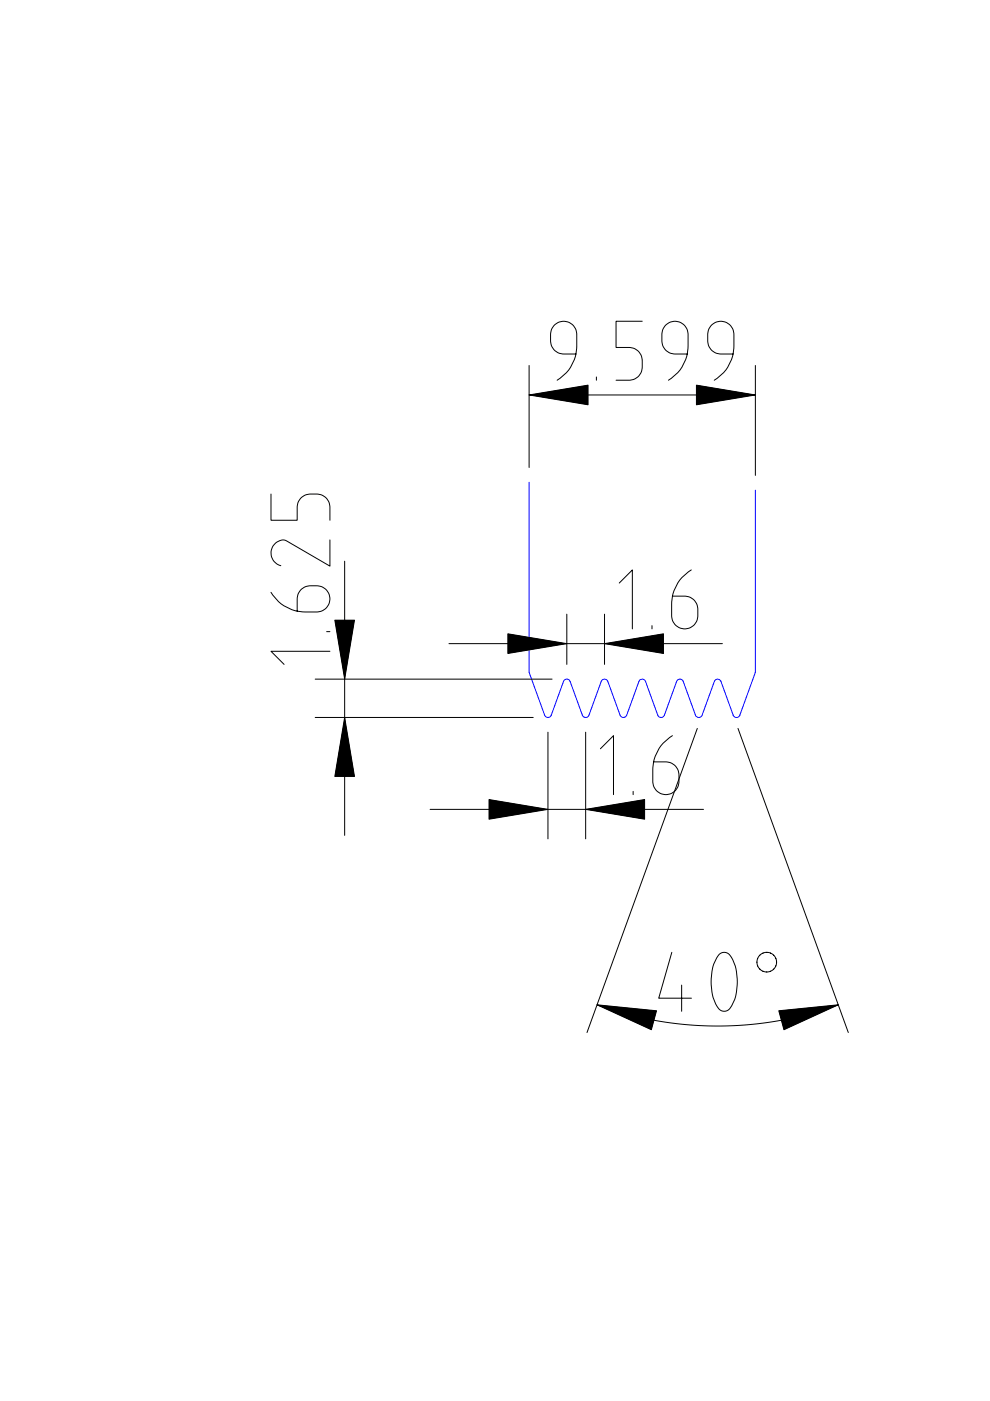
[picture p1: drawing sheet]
<svg xmlns="http://www.w3.org/2000/svg" width="210mm" height="297mm" viewBox="0 0 210 297" stroke-linecap="round" stroke-linejoin="round" font-family="sans-serif">
<path d="M112.2 102.2v40.3l3.3 9.2 .3 .3 .4 .1 .4-.1 .2-.3 2.7-7.3 .3-.3 .4-.1 .4 .1 .2 .3 2.7 7.3 .5 .4h.5l.3-.4 2.7-7.3 .2-.3 .5-.1 .4 .1 .3 .3 2.6 7.2 .5 .5 .5-.1 .3-.3 2.7-7.2 .2-.4 .5-.1 .4 .1 .3 .3 2.6 7.2 .4 .5h.5l.4-.4 2.7-7.3 .2-.3 .4-.1 .5 .1 .2 .3 2.7 7.2 .2 .4 .7 .1 .4-.4 2.7-7.3 .2-.3 .4-.1 .5 .1 .2 .3 2.7 7.3 .6 .4 .6-.2 3.5-9.4v-38.6" fill="none" stroke="#00f" stroke-width=".21"/>
<g fill="none" stroke="#000" stroke-width=".21">
<path d="M112.2 77.5v21.6M122.1 75.1h-2.6a2.78 2.78 0 0 1-2.8-2.8v-1.4a2.78 2.78 0 0 1 2.8-2.8 2.78 2.78 0 0 1 2.8 2.8v2.5a8.6 8.6 0 0 1-4.2 7.2M126.5 79.9v.7M136.2 68.1h-5.6v5.6h2.8a2.78 2.78 0 0 1 2.8 2.7v1.4a2.78 2.78 0 0 1-2.8 2.8h-2.8M145.7 75.1h-2.6a2.78 2.78 0 0 1-2.8-2.8v-1.4a2.78 2.78 0 0 1 2.8-2.8 2.78 2.78 0 0 1 2.8 2.8v2.5a8.6 8.6 0 0 1-4.2 7.2M155.4 75.1h-2.6a2.78 2.78 0 0 1-2.7-2.8v-1.4a2.78 2.78 0 0 1 2.7-2.8 2.78 2.78 0 0 1 2.8 2.8v2.5a8.6 8.6 0 0 1-4.2 7.2M160.2 77.5v23.3M112.2 83.7h48M57.5 104.7v5.6h5.5v-2.8a2.78 2.78 0 0 1 2.8-2.8h1.4a2.78 2.78 0 0 1 2.8 2.8v2.8M70 114.5v5.5l-9.3-5.3a2.65 2.65 0 0 0-2.8 1 2.65 2.65 0 0 0 0 3 2.82 2.82 0 0 0 1.6 1.2M73.1 119v58.1M57.5 125.6a8.5 8.5 0 0 0 7.2 4.2h2.5a2.78 2.78 0 0 0 2.8-2.8 2.78 2.78 0 0 0-2.8-2.8h-1.4a2.78 2.78 0 0 0-2.8 2.8v2.6"/>
<path d="M69.3 133.9h.7M70 138.1h-12.5l2.7 2.8M95.2 136.5h58M120.2 130.2v10.7M128.2 130.2v10.7M131.3 123.6l2.8-2.8v12.5M138.2 132.6v.7M146.6 120.8a8.5 8.5 0 0 0-4.2 7.3v2.5a2.78 2.78 0 0 0 2.8 2.7 2.78 2.78 0 0 0 2.8-2.7v-1.4a2.78 2.78 0 0 0-2.8-2.8h-2.6M66.8 144h50.3M66.8 152.1h46.3M116.2 155.2v22.7M124.2 155.2v22.7"/>
<path d="M127.3 158.8l2.8-2.8v12.5M142.6 156a8.5 8.5 0 0 0-4.2 7.2v2.5a2.78 2.78 0 0 0 2.8 2.8 2.78 2.78 0 0 0 2.8-2.8v-1.4a2.78 2.78 0 0 0-2.8-2.8h-2.6M147.8 154.4l-23.3 64.5M156.5 154.4l23.4 64.5M91.2 171.6h58M134.2 167.8v.7M126.6 213l6.2 2 6.4 1.4 6.5 .9 6.5 .2 6.6-.3 6.4-.8 6.4-1.4 6.1-2M142.4 201.9l-2.7 9.7h6.9M144.5 208.9v5.5M152.4 202.4a1.59 1.59 0 0 1 2.7 .6 11.2 11.2 0 0 1-.3 10.8 1.59 1.59 0 0 1-2.8-.4 11.2 11.2 0 0 1 .3-10.8z"/>
<circle cx="162.6" cy="204" r="2.08"/>
</g>
<path d="M112.2 83.7l12.5-2v4.1zM147.7 81.7l12.5 2-12.5 2.1zM107.7 134.4l12.5 2.1-12.5 2zM128.2 136.5l12.5-2.1v4.1zM71 131.5h4.2l-2.1 12.5zM73.1 152.1l2.1 12.5h-4.2zM103.7 169.5l12.5 2.1-12.5 2.1zM124.2 171.6l12.5-2.1v4.2zM126.6 213l12.6 1.3-1.1 4zM165.1 214.3l12.6-1.3-11.5 5.3z" fill="#000"/>
<path d="M112.2 83.7l12.5-2v4.1zM147.7 81.7l12.5 2-12.5 2.1zM107.7 134.4l12.5 2.1-12.5 2zM128.2 136.5l12.5-2.1v4.1zM71 131.5h4.2l-2.1 12.5zM73.1 152.1l2.1 12.5h-4.2zM103.7 169.5l12.5 2.1-12.5 2.1zM124.2 171.6l12.5-2.1v4.2zM126.6 213l12.6 1.3-1.1 4zM165.1 214.3l12.6-1.3-11.5 5.3z" fill="#000" stroke="#000" stroke-width=".21"/>
</svg>
